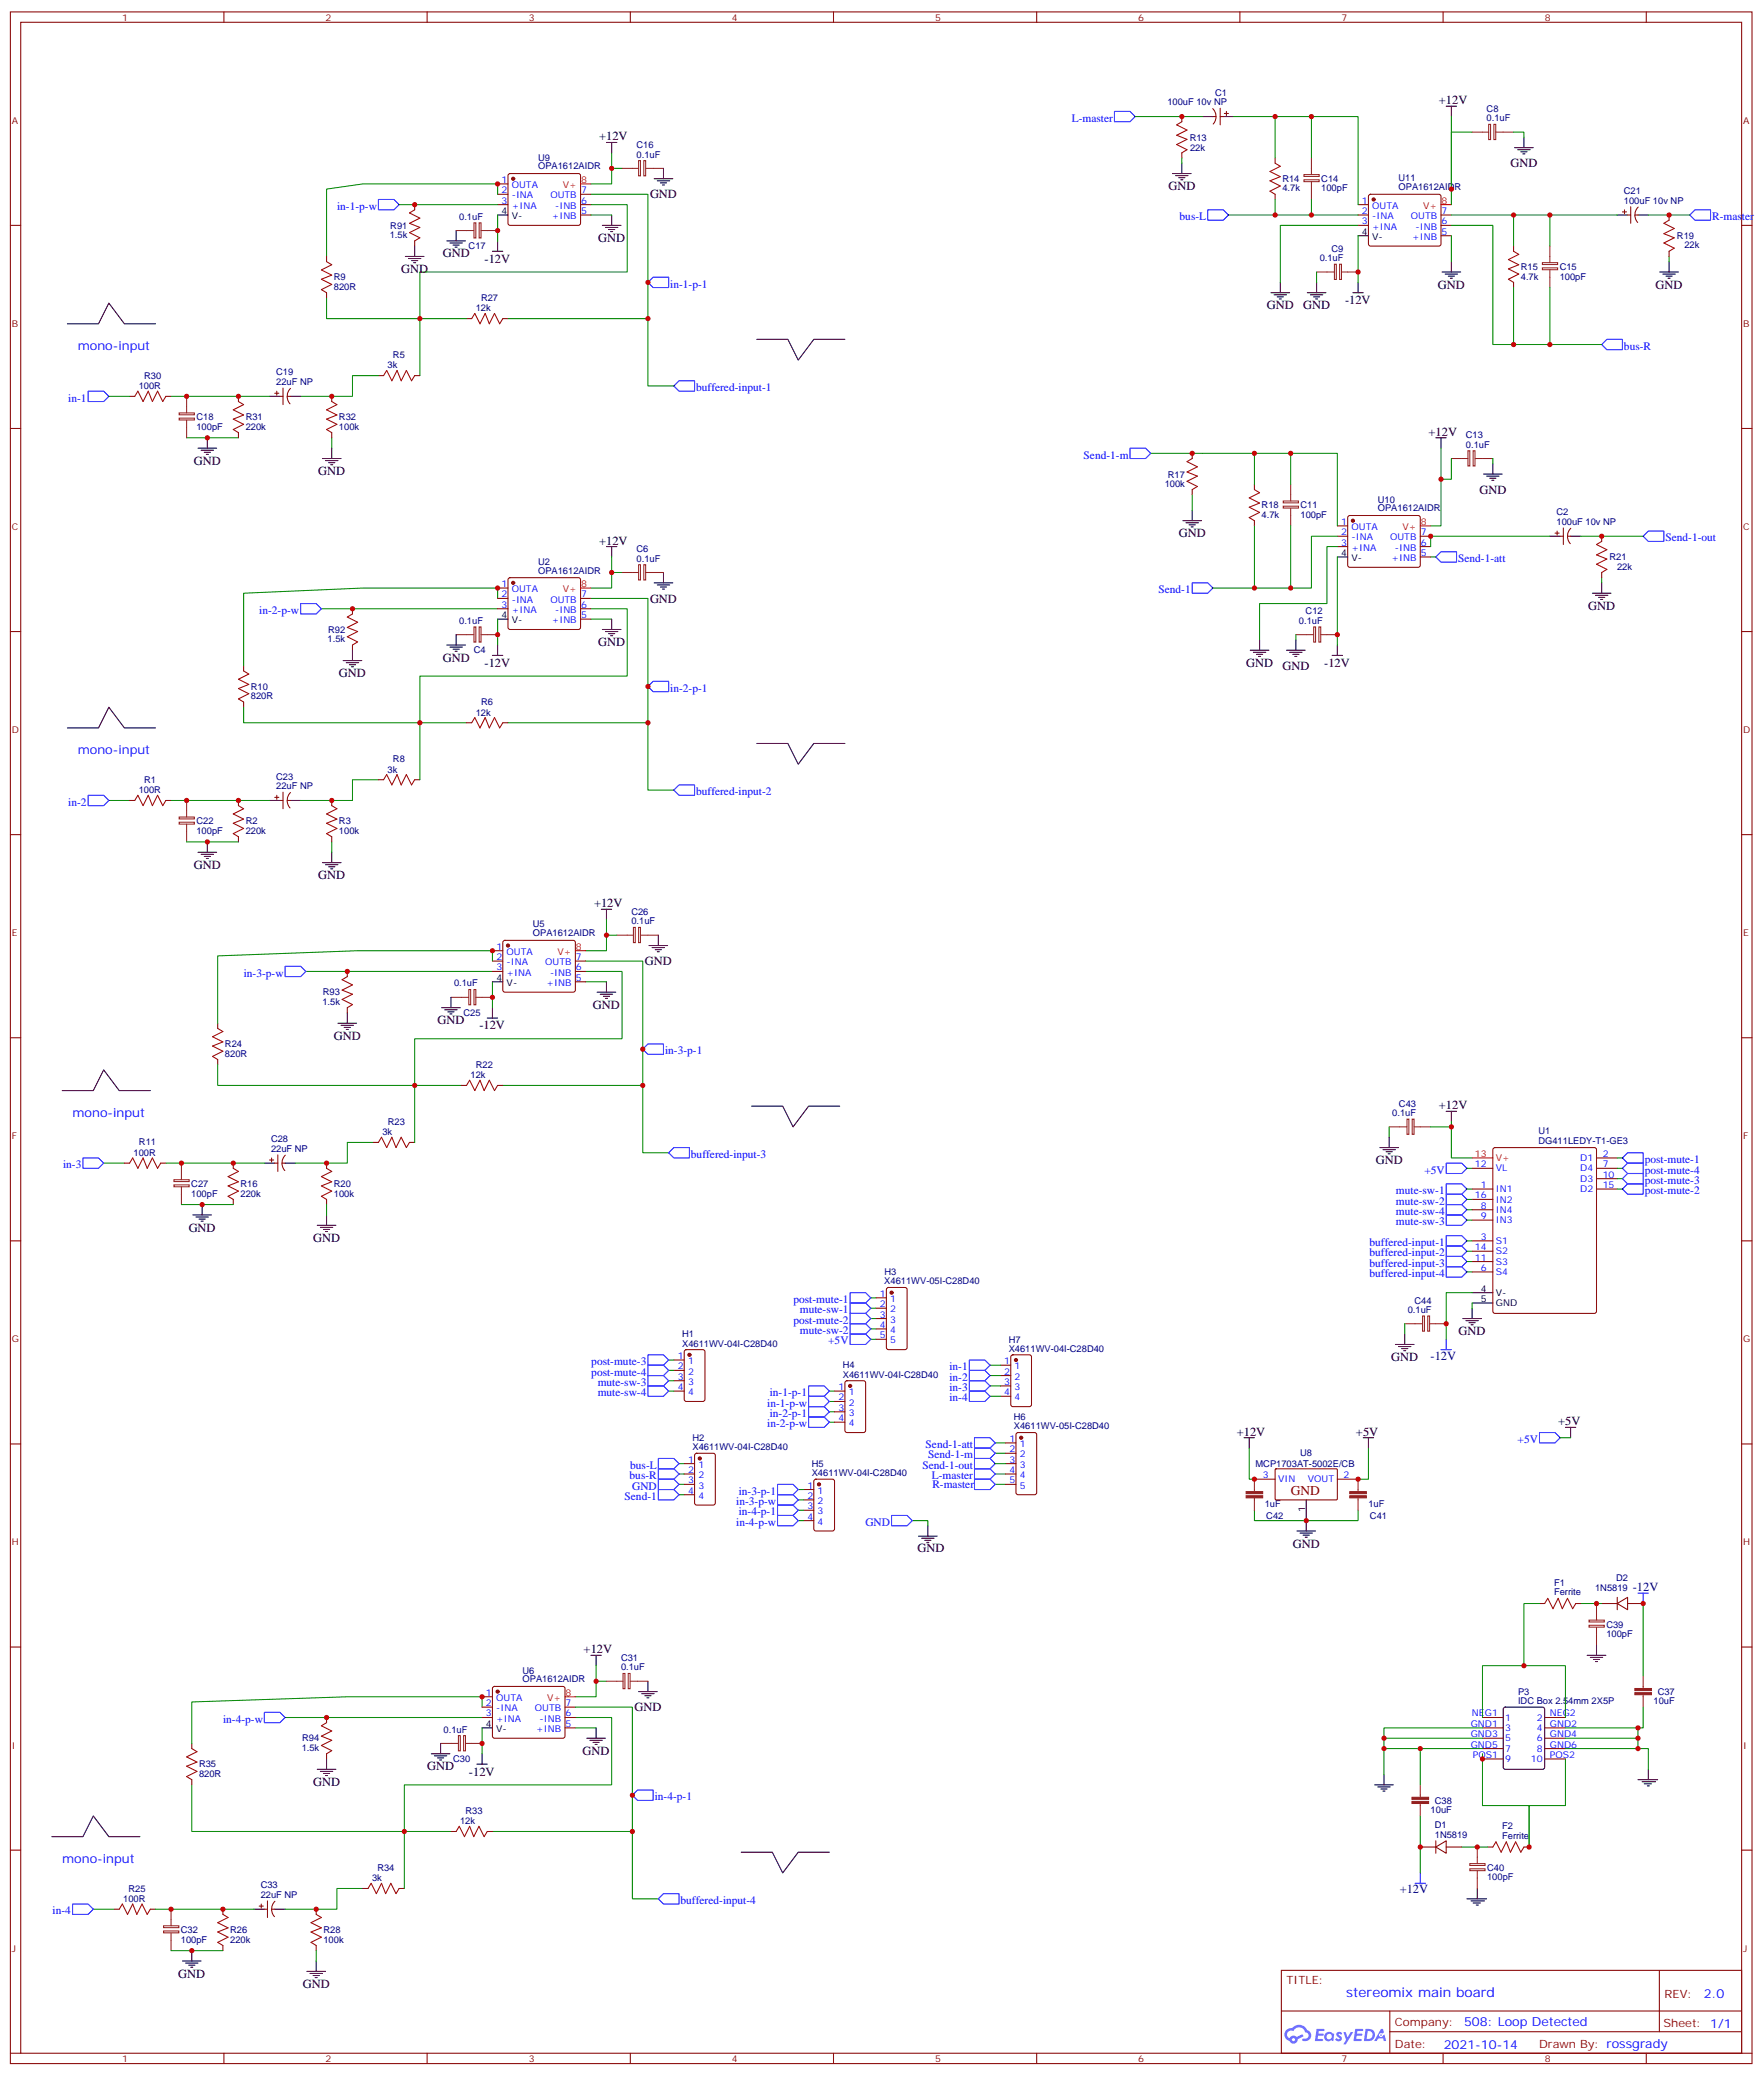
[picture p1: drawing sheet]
<svg xmlns="http://www.w3.org/2000/svg" width="600mm" height="706mm" viewBox="0 0 600 706" stroke-linecap="round" stroke-linejoin="round" font-family="sans-serif">
<defs><g id="words">
<text font-size="4.6" fill="#800" x="439.2" y="508.9">GND</text>
<text font-size="4.6" fill="#00f" x="458.1" y="679.8">stereomix main board</text>
<g font-size="4.2">
<text x="489.7" y="35.5">+12V</text>
<text x="203.9" y="47.8">+12V</text>
<text x="514" y="57">GND</text>
<text x="397.6" y="64.7">GND</text>
<text x="221.2" y="67.6">GND</text>
<text x="203.6" y="82.4">GND</text>
<text x="150.7" y="87.7">GND</text>
<text x="164.9" y="89.4">-12V</text>
<text x="136.5" y="93">GND</text>
<text x="489.3" y="98.2">GND</text>
<text x="563.4" y="98.2">GND</text>
<text x="431.1" y="105.3">GND</text>
<text x="443.5" y="105.3">GND</text>
<text x="457.7" y="103.5">-12V</text>
<text x="486.1" y="148.3">+12V</text>
<text x="66" y="158.2">GND</text>
<text x="108.3" y="161.7">GND</text>
<text x="503.4" y="168.1">GND</text>
<text x="203.9" y="185.4">+12V</text>
<text x="401.1" y="182.9">GND</text>
<text x="221.2" y="205.2">GND</text>
<text x="540.5" y="207.6">GND</text>
<text x="203.6" y="220">GND</text>
<text x="150.7" y="225.2">GND</text>
<text x="164.9" y="227">-12V</text>
<text x="424" y="227">GND</text>
<text x="450.6" y="227">-12V</text>
<text x="115.4" y="230.5">GND</text>
<text x="436.4" y="228">GND</text>
<text x="66" y="295.8">GND</text>
<text x="108.3" y="299.3">GND</text>
<text x="202.1" y="308.9">+12V</text>
<text x="219.4" y="328.6">GND</text>
<text x="201.8" y="343.4">GND</text>
<text x="148.9" y="348.7">GND</text>
<text x="163.1" y="350.5">-12V</text>
<text x="113.6" y="354">GND</text>
<text x="489.7" y="377.6">+12V</text>
<text x="468.2" y="396.3">GND</text>
<text x="64.2" y="419.3">GND</text>
<text x="106.5" y="422.8">GND</text>
<text x="496.4" y="454.6">GND</text>
<text x="473.5" y="463.4">GND</text>
<text x="530.2" y="485.2">+5V</text>
<text x="420.9" y="488.8">+12V</text>
<text x="461.4" y="488.8">+5V</text>
<text x="439.9" y="526.9">GND</text>
<text x="312.2" y="528.3">GND</text>
<text x="198.6" y="562.9">+12V</text>
<text x="215.9" y="582.6">GND</text>
<text x="198.3" y="597.4">GND</text>
<text x="145.4" y="602.7">GND</text>
<text x="159.6" y="604.5">-12V</text>
<text x="106.5" y="608">GND</text>
<text x="60.7" y="673.3">GND</text>
<text x="103" y="676.8">GND</text>
</g>
<g font-size="4.2" fill="#00f">
<text x="26.5" y="119.1">mono-input</text>
<text x="26.5" y="256.6">mono-input</text>
<text x="24.7" y="380.1">mono-input</text>
<text x="21.2" y="634.1">mono-input</text>
<text x="579.8" y="680.1">2.0</text>
<text x="498.2" y="689.6">508: Loop Detected</text>
<text x="491.3" y="697.4">2021-10-14</text>
</g>
<g font-size="4.2" fill="#000080">
<text x="486.8" y="463">-12V</text>
<text x="555.6" y="541.7">-12V</text>
<text x="476.3" y="644.3">+12V</text>
</g>
<g font-size="3.9" fill="#00f">
<text x="364.7" y="41.5">L-master</text>
<text x="114.7" y="71.4">in-1-p-w</text>
<text x="401.4" y="75">bus-L</text>
<text x="582.6" y="75">R-master</text>
<text x="228.1" y="97.9">in-1-p-1</text>
<text x="552.6" y="119.1">bus-R</text>
<text x="23.2" y="136.7">in-1</text>
<text x="236.9" y="133.2">buffered-input-1</text>
<text x="368.7" y="156.1">Send-1-m</text>
<text x="566.7" y="184.3">Send-1-out</text>
<text x="496.2" y="191.4">Send-1-att</text>
<text x="394.2" y="202">Send-1</text>
<text x="88.2" y="209">in-2-p-w</text>
<text x="228.1" y="235.5">in-2-p-1</text>
<text x="23.2" y="274.3">in-2</text>
<text x="236.9" y="270.8">buffered-input-2</text>
<text x="82.9" y="332.5">in-3-p-w</text>
<text x="226.3" y="359">in-3-p-1</text>
<text x="235.1" y="394.2">buffered-input-3</text>
<text x="559.7" y="396">post-mute-1</text>
<text x="21.4" y="397.8">in-3</text>
<text x="484.7" y="399.5">+5V</text>
<text x="559.7" y="399.5">post-mute-4</text>
<text x="475" y="406.6">mute-sw-1</text>
<text x="559.7" y="403">post-mute-3</text>
<text x="559.7" y="406.6">post-mute-2</text>
<text x="475" y="410.1">mute-sw-2</text>
<text x="475" y="413.6">mute-sw-4</text>
<text x="475" y="417.2">mute-sw-3</text>
<text x="466" y="424.2">buffered-input-1</text>
<text x="466" y="427.7">buffered-input-2</text>
<text x="466" y="431.3">buffered-input-3</text>
<text x="466" y="434.8">buffered-input-4</text>
<text x="270" y="443.6">post-mute-1</text>
<text x="272.2" y="447.1">mute-sw-1</text>
<text x="270" y="450.7">post-mute-2</text>
<text x="272.2" y="454.2">mute-sw-2</text>
<text x="281.8" y="457.7">+5V</text>
<text x="201.2" y="464.8">post-mute-3</text>
<text x="323.1" y="466.5">in-1</text>
<text x="201.2" y="468.3">post-mute-4</text>
<text x="203.4" y="471.8">mute-sw-3</text>
<text x="323.1" y="473.6">in-3</text>
<text x="323.1" y="470.1">in-2</text>
<text x="203.4" y="475.4">mute-sw-4</text>
<text x="261.1" y="478.9">in-1-p-w</text>
<text x="261.9" y="475.4">in-1-p-1</text>
<text x="323.1" y="477.1">in-4</text>
<text x="261.1" y="486">in-2-p-w</text>
<text x="261.9" y="482.4">in-2-p-1</text>
<text x="516.4" y="491.2">+5V</text>
<text x="315" y="493">Send-1-att</text>
<text x="315.8" y="496.5">Send-1-m</text>
<text x="214.2" y="503.6">bus-R</text>
<text x="214.4" y="500.1">bus-L</text>
<text x="313.9" y="500.1">Send-1-out</text>
<text x="317.1" y="503.6">L-master</text>
<text x="215.1" y="507.1">GND</text>
<text x="251.4" y="508.9">in-3-p-1</text>
<text x="317.3" y="506.6">R-master</text>
<text x="212.5" y="510.6">Send-1</text>
<text x="250.5" y="512.4">in-3-p-w</text>
<text x="251.4" y="515.9">in-4-p-1</text>
<text x="250.5" y="519.5">in-4-p-w</text>
<text x="294.5" y="519.5">GND</text>
<text x="75.9" y="586.5">in-4-p-w</text>
<text x="222.8" y="613">in-4-p-1</text>
<text x="17.9" y="651.8">in-4</text>
<text x="231.6" y="648.2">buffered-input-4</text>
</g>
<g font-size="3.9" fill="#800">
<text x="437.8" y="675.4">TITLE:</text>
<text x="566.4" y="680.1">REV:</text>
<text x="474.7" y="689.6">Company:</text>
<text x="566.1" y="690.2">Sheet: 1/1</text>
<text x="474.7" y="697.3">Date:</text>
<text x="523.7" y="697.4">Drawn By: rossgrady</text>
</g>
<g font-size="3.2" fill="#800">
<text x="41.6" y="7.1">1</text>
<text x="110.8" y="7.1">2</text>
<text x="179.9" y="7.1">3</text>
<text x="249.1" y="7.1">4</text>
<text x="318.2" y="7.1">5</text>
<text x="387.3" y="7.1">6</text>
<text x="456.5" y="7.1">7</text>
<text x="525.6" y="7.1">8</text>
<text x="4.1" y="42.2">A</text>
<text x="593.2" y="42.2">A</text>
<text x="4.1" y="111.3">B</text>
<text x="593.2" y="111.3">B</text>
<text x="4.1" y="180.4">C</text>
<text x="593.2" y="180.4">C</text>
<text x="4.1" y="249.6">D</text>
<text x="593.2" y="249.6">D</text>
<text x="4.1" y="318.7">E</text>
<text x="593.2" y="318.7">E</text>
<text x="4.1" y="387.9">F</text>
<text x="593.2" y="387.9">F</text>
<text x="4.1" y="457">G</text>
<text x="593.2" y="457">G</text>
<text x="4.1" y="526.2">H</text>
<text x="593.2" y="526.2">H</text>
<text x="4.1" y="595.3">I</text>
<text x="593.2" y="595.3">I</text>
<text x="4.1" y="664.5">J</text>
<text x="593.2" y="664.5">J</text>
<text x="41.6" y="702">1</text>
<text x="110.8" y="702">2</text>
<text x="179.9" y="702">3</text>
<text x="249.1" y="702">4</text>
<text x="318.2" y="702">5</text>
<text x="387.3" y="702">6</text>
<text x="456.5" y="702">7</text>
<text x="525.6" y="702">8</text>
</g>
<g font-size="3.2" fill="#000080">
<text x="397.2" y="35.8">100uF 10v NP</text>
<text x="413.5" y="32.6">C1</text>
<text x="505.9" y="41.3">0.1uF</text>
<text x="505.9" y="38.1">C8</text>
<text x="404.9" y="47.8">R13</text>
<text x="216.6" y="53.6">0.1uF</text>
<text x="216.6" y="50.4">C16</text>
<text x="405" y="51.4">22k</text>
<text x="183.1" y="57.7">OPA1612AIDR</text>
<text x="183.1" y="54.7">U9</text>
<text x="436.4" y="65.1">4.7k</text>
<text x="436.4" y="62">R14</text>
<text x="449.6" y="65.1">100pF</text>
<text x="449.6" y="62">C14</text>
<text x="475.9" y="64.7">OPA1612AIDR</text>
<text x="475.9" y="61.8">U11</text>
<text x="552.6" y="69.3">100uF 10v NP</text>
<text x="552.6" y="66.1">C21</text>
<text x="132.8" y="77.8">R91</text>
<text x="156.3" y="74.8">0.1uF</text>
<text x="132.6" y="81.1">1.5k</text>
<text x="570.7" y="81.4">R19</text>
<text x="159.5" y="84.9">C17</text>
<text x="449.1" y="88.9">0.1uF</text>
<text x="453.1" y="85.7">C9</text>
<text x="573.2" y="84.6">22k</text>
<text x="113.6" y="95.4">R9</text>
<text x="517.5" y="95.2">4.7k</text>
<text x="517.5" y="92">R15</text>
<text x="530.8" y="95.2">100pF</text>
<text x="530.8" y="92">C15</text>
<text x="113.6" y="98.7">820R</text>
<text x="161.9" y="106">12k</text>
<text x="163.7" y="102.5">R27</text>
<text x="131.9" y="125.4">3k</text>
<text x="133.7" y="121.9">R5</text>
<text x="49.1" y="128.9">R30</text>
<text x="94" y="131.1">22uF NP</text>
<text x="94" y="127.8">C19</text>
<text x="47.2" y="132.5">100R</text>
<text x="66.9" y="143.1">C18</text>
<text x="83.6" y="143.1">R31</text>
<text x="115.4" y="143.1">R32</text>
<text x="66.9" y="146.3">100pF</text>
<text x="83.6" y="146.3">220k</text>
<text x="115.4" y="146.3">100k</text>
<text x="498.8" y="149.2">C13</text>
<text x="498.8" y="152.4">0.1uF</text>
<text x="396.3" y="165.7">100k</text>
<text x="397.4" y="162.6">R17</text>
<text x="429.3" y="173.1">R18</text>
<text x="442.6" y="173.1">C11</text>
<text x="468.9" y="171.1">U10</text>
<text x="429.3" y="176.3">4.7k</text>
<text x="442.6" y="176.3">100pF</text>
<text x="468.9" y="174.1">OPA1612AIDR</text>
<text x="529.7" y="178.7">100uF 10v NP</text>
<text x="529.7" y="175.4">C2</text>
<text x="216.6" y="191.2">0.1uF</text>
<text x="216.6" y="188">C6</text>
<text x="547.7" y="190.7">R21</text>
<text x="183.1" y="195.3">OPA1612AIDR</text>
<text x="183.1" y="192.3">U2</text>
<text x="550.3" y="193.9">22k</text>
<text x="444.3" y="209.2">C12</text>
<text x="111.7" y="215.4">R92</text>
<text x="156.3" y="212.4">0.1uF</text>
<text x="442" y="212.4">0.1uF</text>
<text x="111.5" y="218.6">1.5k</text>
<text x="161.2" y="222.5">C4</text>
<text x="85.4" y="238">820R</text>
<text x="85.4" y="234.8">R10</text>
<text x="161.9" y="243.6">12k</text>
<text x="163.7" y="240">R6</text>
<text x="131.9" y="263">3k</text>
<text x="133.7" y="259.4">R8</text>
<text x="49.1" y="266.5">R1</text>
<text x="94" y="268.6">22uF NP</text>
<text x="94" y="265.4">C23</text>
<text x="47.2" y="270.1">100R</text>
<text x="66.9" y="280.7">C22</text>
<text x="83.6" y="280.7">R2</text>
<text x="115.4" y="280.7">R3</text>
<text x="66.9" y="283.9">100pF</text>
<text x="83.6" y="283.9">220k</text>
<text x="115.4" y="283.9">100k</text>
<text x="214.9" y="311.5">C26</text>
<text x="181.3" y="315.8">U5</text>
<text x="214.9" y="314.7">0.1uF</text>
<text x="181.3" y="318.7">OPA1612AIDR</text>
<text x="154.5" y="335.8">0.1uF</text>
<text x="109.9" y="338.9">R93</text>
<text x="109.7" y="342.1">1.5k</text>
<text x="157.7" y="345.9">C25</text>
<text x="76.6" y="359.8">820R</text>
<text x="76.6" y="356.5">R24</text>
<text x="161.9" y="363.5">R22</text>
<text x="160.1" y="367.1">12k</text>
<text x="476.1" y="376.8">C43</text>
<text x="132" y="382.9">R23</text>
<text x="473.8" y="379.9">0.1uF</text>
<text x="47.3" y="390">R11</text>
<text x="92.2" y="388.9">C28</text>
<text x="130.1" y="386.5">3k</text>
<text x="523.5" y="389.5">DG411LEDY-T1-GE3</text>
<text x="523.5" y="386.2">U1</text>
<text x="45.5" y="393.5">100R</text>
<text x="92.2" y="392.1">22uF NP</text>
<text x="65.1" y="407.4">100pF</text>
<text x="65.1" y="404.1">C27</text>
<text x="81.8" y="404.1">R16</text>
<text x="81.8" y="407.4">220k</text>
<text x="113.6" y="404.1">R20</text>
<text x="113.6" y="407.4">100k</text>
<text x="300.9" y="437.1">X4611WV-05I-C28D40</text>
<text x="300.9" y="433.9">H3</text>
<text x="481.3" y="443.8">C44</text>
<text x="479.1" y="447">0.1uF</text>
<text x="232.1" y="455.3">H1</text>
<text x="232.1" y="458.4">X4611WV-04I-C28D40</text>
<text x="343.3" y="460.2">X4611WV-04I-C28D40</text>
<text x="343.3" y="457.1">H7</text>
<text x="286.8" y="465.9">H4</text>
<text x="286.8" y="469">X4611WV-04I-C28D40</text>
<text x="345" y="483.3">H6</text>
<text x="235.7" y="490.6">H2</text>
<text x="345" y="486.5">X4611WV-05I-C28D40</text>
<text x="235.7" y="493.7">X4611WV-04I-C28D40</text>
<text x="442.4" y="495.6">U8</text>
<text x="276.2" y="502.5">X4611WV-04I-C28D40</text>
<text x="276.2" y="499.4">H5</text>
<text x="427.2" y="499.4">MCP1703AT-5002E/CB</text>
<text x="430.4" y="513.2">1uF</text>
<text x="465.7" y="513.2">1uF</text>
<text x="430.9" y="517">C42</text>
<text x="466.2" y="517">C41</text>
<text x="528.8" y="539.9">F1</text>
<text x="550" y="538.2">D2</text>
<text x="528.8" y="543.1">Ferrite</text>
<text x="542.8" y="541.7">1N5819</text>
<text x="546.6" y="557.3">100pF</text>
<text x="546.6" y="554.1">C39</text>
<text x="177.8" y="569.8">U6</text>
<text x="211.3" y="568.7">0.1uF</text>
<text x="211.3" y="565.5">C31</text>
<text x="177.8" y="572.7">OPA1612AIDR</text>
<text x="516.6" y="580.1">IDC Box 2.54mm 2X5P</text>
<text x="516.6" y="577">P3</text>
<text x="562.7" y="580.2">10uF</text>
<text x="564.1" y="577">C37</text>
<text x="102.8" y="592.9">R94</text>
<text x="151" y="589.8">0.1uF</text>
<text x="102.7" y="596.1">1.5k</text>
<text x="154.2" y="599.9">C30</text>
<text x="67.7" y="604.9">820R</text>
<text x="67.7" y="601.7">R35</text>
<text x="158.4" y="617.5">R33</text>
<text x="486.8" y="617.3">10uF</text>
<text x="488.3" y="614">C38</text>
<text x="156.6" y="621.1">12k</text>
<text x="488.3" y="622.4">D1</text>
<text x="511.2" y="622.8">F2</text>
<text x="488.3" y="625.7">1N5819</text>
<text x="511.2" y="626">Ferrite</text>
<text x="126.6" y="640.5">3k</text>
<text x="128.4" y="636.9">R34</text>
<text x="506.1" y="640.2">100pF</text>
<text x="506.1" y="637">C40</text>
<text x="41.9" y="647.5">100R</text>
<text x="43.8" y="644">R25</text>
<text x="88.7" y="646.1">22uF NP</text>
<text x="88.7" y="642.9">C33</text>
<text x="61.6" y="658.1">C32</text>
<text x="78.3" y="658.1">R26</text>
<text x="110.1" y="658.1">R28</text>
<text x="61.6" y="661.4">100pF</text>
<text x="78.3" y="661.4">220k</text>
<text x="110.1" y="661.4">100k</text>
</g>
<g font-size="3.2" fill="#00f">
<text x="170.7" y="62.3">1</text>
<text x="170.7" y="65.8">2</text>
<text x="174.2" y="64">OUTA</text>
<text x="197.7" y="65.8">7</text>
<text x="170.7" y="69.3">3</text>
<text x="174.2" y="67.6">-INA</text>
<text x="174.2" y="71.1">+INA</text>
<text x="187.3" y="67.6">OUTB</text>
<text x="188.9" y="71.1">-INB</text>
<text x="197.7" y="69.3">6</text>
<text x="463.5" y="69.3">1</text>
<text x="467" y="71.1">OUTA</text>
<text x="187.8" y="74.6">+INB</text>
<text x="197.7" y="72.8">5</text>
<text x="463.5" y="72.8">2</text>
<text x="463.5" y="76.4">3</text>
<text x="467" y="74.6">-INA</text>
<text x="480.1" y="74.6">OUTB</text>
<text x="490.5" y="76.4">6</text>
<text x="490.5" y="72.8">7</text>
<text x="467" y="78.1">+INA</text>
<text x="480.6" y="81.7">+INB</text>
<text x="481.7" y="78.1">-INB</text>
<text x="490.5" y="79.9">5</text>
<text x="456.4" y="178.7">1</text>
<text x="456.4" y="182.2">2</text>
<text x="456.4" y="185.7">3</text>
<text x="459.9" y="180.4">OUTA</text>
<text x="459.9" y="184">-INA</text>
<text x="473.1" y="184">OUTB</text>
<text x="483.5" y="185.7">6</text>
<text x="483.5" y="182.2">7</text>
<text x="459.9" y="187.5">+INA</text>
<text x="473.5" y="191">+INB</text>
<text x="474.7" y="187.5">-INB</text>
<text x="483.5" y="189.3">5</text>
<text x="170.7" y="199.8">1</text>
<text x="170.7" y="203.4">2</text>
<text x="174.2" y="201.6">OUTA</text>
<text x="197.7" y="203.4">7</text>
<text x="170.7" y="206.9">3</text>
<text x="174.2" y="205.1">-INA</text>
<text x="174.2" y="208.7">+INA</text>
<text x="187.3" y="205.1">OUTB</text>
<text x="188.9" y="208.7">-INB</text>
<text x="197.7" y="206.9">6</text>
<text x="187.8" y="212.2">+INB</text>
<text x="197.7" y="210.4">5</text>
<text x="168.9" y="323.3">1</text>
<text x="168.9" y="326.8">2</text>
<text x="172.4" y="325.1">OUTA</text>
<text x="172.4" y="328.6">-INA</text>
<text x="185.5" y="328.6">OUTB</text>
<text x="196" y="326.8">7</text>
<text x="168.9" y="330.4">3</text>
<text x="172.4" y="332.1">+INA</text>
<text x="186" y="335.7">+INB</text>
<text x="187.2" y="332.1">-INB</text>
<text x="196" y="333.9">5</text>
<text x="196" y="330.4">6</text>
<text x="537.8" y="395.3">D1</text>
<text x="545.4" y="393.9">2</text>
<text x="501.9" y="397.4">12</text>
<text x="509.1" y="398.8">VL</text>
<text x="537.8" y="398.8">D4</text>
<text x="545.4" y="397.4">7</text>
<text x="545.4" y="400.9">10</text>
<text x="501.9" y="408">16</text>
<text x="503.9" y="404.5">1</text>
<text x="509.1" y="405.9">IN1</text>
<text x="537.8" y="402.3">D3</text>
<text x="537.8" y="405.9">D2</text>
<text x="545.4" y="404.5">15</text>
<text x="503.9" y="411.5">8</text>
<text x="509.1" y="409.4">IN2</text>
<text x="509.1" y="412.9">IN4</text>
<text x="503.9" y="415">9</text>
<text x="509.1" y="416.5">IN3</text>
<text x="501.9" y="425.6">14</text>
<text x="503.9" y="422.1">3</text>
<text x="509.1" y="423.5">S1</text>
<text x="501.9" y="429.2">11</text>
<text x="509.1" y="427">S2</text>
<text x="509.1" y="430.6">S3</text>
<text x="503.9" y="432.7">6</text>
<text x="509.1" y="434.1">S4</text>
<text x="299.4" y="441.5">1</text>
<text x="302.9" y="443.3">1</text>
<text x="299.4" y="445">2</text>
<text x="299.4" y="448.6">3</text>
<text x="302.9" y="446.8">2</text>
<text x="299.4" y="452.1">4</text>
<text x="299.4" y="455.6">5</text>
<text x="302.9" y="450.3">3</text>
<text x="302.9" y="453.8">4</text>
<text x="302.9" y="457.4">5</text>
<text x="230.6" y="462.7">1</text>
<text x="230.6" y="466.2">2</text>
<text x="234.1" y="464.4">1</text>
<text x="234.1" y="468">2</text>
<text x="341.8" y="464.4">1</text>
<text x="341.8" y="468">2</text>
<text x="345.3" y="466.2">1</text>
<text x="230.6" y="469.7">3</text>
<text x="230.6" y="473.3">4</text>
<text x="234.1" y="471.5">3</text>
<text x="285.3" y="473.3">1</text>
<text x="341.8" y="471.5">3</text>
<text x="345.3" y="469.7">2</text>
<text x="345.3" y="473.3">3</text>
<text x="234.1" y="475">4</text>
<text x="285.3" y="476.8">2</text>
<text x="288.8" y="475">1</text>
<text x="288.8" y="478.5">2</text>
<text x="341.8" y="475">4</text>
<text x="345.3" y="476.8">4</text>
<text x="285.3" y="480.3">3</text>
<text x="285.3" y="483.8">4</text>
<text x="288.8" y="482.1">3</text>
<text x="288.8" y="485.6">4</text>
<text x="343.5" y="490.9">1</text>
<text x="234.2" y="497.9">1</text>
<text x="343.5" y="494.4">2</text>
<text x="343.5" y="497.9">3</text>
<text x="347" y="492.7">1</text>
<text x="347" y="496.2">2</text>
<text x="234.2" y="501.5">2</text>
<text x="237.7" y="499.7">1</text>
<text x="237.7" y="503.2">2</text>
<text x="343.5" y="501.5">4</text>
<text x="347" y="499.7">3</text>
<text x="347" y="503.2">4</text>
<text x="429.8" y="503.2">3</text>
<text x="457.2" y="503.2">2</text>
<text x="234.2" y="505">3</text>
<text x="234.2" y="508.5">4</text>
<text x="237.7" y="506.8">3</text>
<text x="274.7" y="506.8">1</text>
<text x="278.2" y="508.5">1</text>
<text x="343.5" y="505">5</text>
<text x="347" y="506.8">5</text>
<text x="435" y="504.6">VIN</text>
<text x="445.1" y="504.6">VOUT</text>
<text x="237.7" y="510.3">4</text>
<text x="274.7" y="510.3">2</text>
<text x="274.7" y="513.8">3</text>
<text x="278.2" y="512.1">2</text>
<text x="278.2" y="515.6">3</text>
<text x="274.7" y="517.3">4</text>
<text x="278.2" y="519.1">4</text>
<text x="165.4" y="577.3">1</text>
<text x="165.4" y="580.8">2</text>
<text x="168.9" y="579.1">OUTA</text>
<text x="192.4" y="580.8">7</text>
<text x="165.4" y="584.4">3</text>
<text x="168.9" y="582.6">-INA</text>
<text x="168.9" y="586.1">+INA</text>
<text x="182" y="582.6">OUTB</text>
<text x="183.6" y="586.1">-INB</text>
<text x="192.4" y="587.9">5</text>
<text x="192.4" y="584.4">6</text>
<text x="500.5" y="587.9">GND1</text>
<text x="500.9" y="584.4">NEG1</text>
<text x="512.2" y="585.8">1</text>
<text x="522.9" y="585.8">2</text>
<text x="527.4" y="584.4">NEG2</text>
<text x="527.4" y="587.9">GND2</text>
<text x="182.5" y="589.7">+INB</text>
<text x="500.5" y="591.4">GND3</text>
<text x="512.2" y="589.3">3</text>
<text x="512.2" y="592.8">5</text>
<text x="522.9" y="589.3">4</text>
<text x="522.9" y="592.8">6</text>
<text x="527.4" y="591.4">GND4</text>
<text x="500.5" y="595">GND5</text>
<text x="501.2" y="598.5">POS1</text>
<text x="512.2" y="596.4">7</text>
<text x="512.2" y="599.9">9</text>
<text x="520.9" y="599.9">10</text>
<text x="522.9" y="596.4">8</text>
<text x="527.4" y="595">GND6</text>
<text x="527.4" y="598.5">POS2</text>
</g>
<g font-size="3.2" fill="#f00">
<text x="191.5" y="64">V+</text>
<text x="197.7" y="62.3">8</text>
<text x="484.3" y="71.1">V+</text>
<text x="490.5" y="69.3">8</text>
<text x="483.5" y="178.7">8</text>
<text x="477.2" y="180.4">V+</text>
<text x="191.5" y="201.6">V+</text>
<text x="197.7" y="199.8">8</text>
<text x="196" y="323.3">8</text>
<text x="189.7" y="325.1">V+</text>
<text x="501.9" y="393.9">13</text>
<text x="509.1" y="395.3">V+</text>
<text x="186.2" y="579.1">V+</text>
<text x="192.4" y="577.3">8</text>
</g>
<g font-size="3.2">
<text x="170.7" y="72.8">4</text>
<text x="174.2" y="74.6">V-</text>
<text x="463.5" y="79.9">4</text>
<text x="467" y="81.7">V-</text>
<text x="456.4" y="189.3">4</text>
<text x="459.9" y="191">V-</text>
<text x="170.7" y="210.4">4</text>
<text x="174.2" y="212.2">V-</text>
<text x="168.9" y="333.9">4</text>
<text x="172.4" y="335.7">V-</text>
<text x="503.9" y="439.7">4</text>
<text x="503.9" y="443.3">5</text>
<text x="509.1" y="441.1">V-</text>
<text x="509.1" y="444.7">GND</text>
<text x="444.1" y="514.8" transform="rotate(-90 444.1 514.8)">1</text>
<text x="165.4" y="587.9">4</text>
<text x="168.9" y="589.7">V-</text>
</g>
</g></defs>
<g fill="none" stroke="#870000" stroke-width=".35">
<path d="M3.5 4.1h592.7v698.5h-592.7zM7.1 7.6h585.6v691.4h-585.6zM76.2 4.1v3.5M145.3 4.1v3.5M214.5 4.1v3.5M283.6 4.1v3.5M352.8 4.1v3.5M421.9 4.1v3.5M491.1 4.1v3.5M560.2 4.1v3.5M3.5 76.7h3.6M592.7 76.7h3.5"/>
<path d="M3.5 145.9h3.6M592.7 145.9h3.5M3.5 215h3.6M592.7 215h3.5M3.5 284.2h3.6M592.7 284.2h3.5M3.5 353.3h3.6M592.7 353.3h3.5M3.5 422.5h3.6M592.7 422.5h3.5M3.5 491.6h3.6M592.7 491.6h3.5"/>
<path d="M3.5 560.7h3.6M592.7 560.7h3.5M3.5 629.9h3.6M592.7 629.9h3.5M436 670.8h156.7v28.2h-156.7zM564.7 670.8v20.9M3.5 699h3.6M76.2 699v3.6M145.3 699v3.6M214.5 699v3.6M283.6 699v3.6M352.8 699v3.6"/>
<path d="M421.9 699v3.6M436.1 684.7h156.4M472.9 691.7h119.6M472.9 684.7v14.1M491.1 699v3.6M560.2 699v3.6M592.7 699h3.5"/>
</g>
<g fill="#5487ff">
<path d="M455 692a1.22 1.22 0 0 1 1.7 .2l-.3 .6a.47 .47 0 0 0-.4-.4 .47 .47 0 0 0-.5 .2l.2 .2a1.14 1.14 0 0 1 .7 1.8 1.14 1.14 0 0 1-1.9 0l-.2-.2 .5-.6 .7 .5a.29 .29 0 0 0 .4-.3 .29 .29 0 0 0-.3-.3 1.04 1.04 0 0 1-.6-1.7z"/>
<path d="M448 690.7l2.7 .2-.1 .5-1.8 .1-.2 .8h1.6l.3 .4-.4 .4h-1.6l-.1 1.1h1.7l.2 .3-.2 .3-2.7 .1z"/>
<path d="M461.2 690.7l2.7 .2-.2 .5-1.8 .1-.1 .8h1.5l.3 .4-.4 .4h-1.5l-.2 1.1h1.7l.2 .3-.2 .3-2.6 .1z"/>
<path d="M469.9 690.7h.7l.3 1.3-.6 .3a.69 .69 0 0 0-1 .3 .69 .69 0 0 0 .5 .9 .69 .69 0 0 0 .8-.6l.5-.2 .6 2.2h-.8l-.2-.9h-1.7l-.5 .9h-.9z"/>
<path d="M457.1 691.8h.8l.6 1.8 1.1-1.8h.9l-2.5 4.2h-.9l.9-1.5z"/>
<path d="M464.7 690.7l-.6 4.2h1.4a2.11 2.11 0 0 0 2.4-2.1 2.11 2.11 0 0 0-2.5-2.1zM465.4 691.5a1.43 1.43 0 0 1 1.7 1.6 1.43 1.43 0 0 1-2.1 1.1z"/>
<path d="M451 692.4a1.54 1.54 0 0 0-.1 2.1 1.54 1.54 0 0 0 2.2 .1l.6 .3 .3-2.3-.6-.3a1.5 1.5 0 0 0-2.4 .1zM451.3 693.4a.95 .95 0 0 1 1.9 0 .95 .95 0 0 1-1.9 0z"/>
<path d="M437.7 691.1a2.18 2.18 0 0 0 1.1 3.7 1.44 1.44 0 0 0 1.6 .9 1.44 1.44 0 0 0 1.2-1.4l2-1-.4-.8-2 1a1.47 1.47 0 0 0-2.4 .4 1.39 1.39 0 0 1-.6-1.9 1.39 1.39 0 0 1 2-.5 2.12 2.12 0 0 1 2.1-1.3 2.12 2.12 0 0 1 1.9 1.7 1.14 1.14 0 0 1 1.1 1.4 1.14 1.14 0 0 1-1.7 .7 .43 .43 0 0 0-.5 .4 .43 .43 0 0 0 .4 .5 1.98 1.98 0 0 0 2.6-1.2 1.98 1.98 0 0 0-1.3-2.6 3.1 3.1 0 0 0-5.2-.6l-.9 .1zM439.6 694.4a.55 .55 0 0 1 1.1 0 .55 .55 0 0 1-1.1 0z"/>
<circle cx="470" cy="692.8" r=".26"/>
</g>
<g fill="none" stroke="#000" stroke-width=".35">
<path d="M409.2 39.7h3.5M416.3 39.7h3.5M492.1 36.2h3.6M493.9 36.2v3.5M206.4 48.5h3.5M208.1 48.5v3.5M225.8 57.3v3.6M399 59.1h6.3M400 59.8h4.3M402.2 55.6v3.5M515.4 50.3h6.4M516.5 51h4.2"/>
<path d="M517.5 51.7h2.1M518.2 52.4h.7M518.6 46.7v3.6M155.2 78.5v3.5M169.3 73.2h3.6M205 76.7h6.3M206 77.4h4.3M207.1 78.1h2.1M207.8 78.8h.7M208.1 73.2v3.5M222.6 60.9h6.4M223.7 61.6h4.2"/>
<path d="M224.7 62.3h2.1M225.4 63h.7M401.1 60.5h2.1M401.8 61.2h.7M550.3 73.2h3.6M557.4 73.2h3.5M137.9 87.3h6.4M139 88h4.2M140.1 88.7h2.1M140.8 89.4h.7M141.1 83.8v3.5M152 82h6.4"/>
<path d="M153.1 82.7h4.2M154.2 83.4h2.1M154.9 84.1h.7M167.6 85.5h3.5M169.3 82v3.5M432.5 99.7h6.4M435.7 96.1v3.6M444.9 99.7h6.3M448 96.1v3.6M460.4 99.7h3.5M462.1 80.3h3.6M462.1 96.1v3.6"/>
<path d="M490.7 92.6h6.4M491.8 93.3h4.2M492.8 94h2.1M493.5 94.7h.7M493.9 89.1v3.5M564.8 92.6h6.3M565.9 93.3h4.2M566.9 94h2.1M567.6 94.7h.7M568 89.1v3.5M22.9 110.2h10.6l3.5-7 5.3 7h10.6M257.5 115.5h10.6l3.5 7.1 5.3-7.1h10.6"/>
<path d="M433.6 100.4h4.2M434.6 101.1h2.1M435.3 101.8h.7M445.9 100.4h4.2M447 101.1h2.1M447.7 101.8h.7M91.7 134.9h3.5M98.8 134.9h3.5M67.4 152.6h6.3M68.4 153.3h4.3M69.5 154h2.1M70.2 154.7h.7"/>
<path d="M70.6 149v3.6M109.7 156.1h6.4M110.8 156.8h4.2M111.8 157.5h2.1M112.5 158.2h.7M112.9 152.6v3.5M488.6 149h3.5M490.4 149v3.6M508 157.9v3.5M402.5 177.3h6.4M403.6 178h4.2M404.6 178.7h2.2"/>
<path d="M405.3 179.4h.7M405.7 173.7v3.6M504.8 161.4h6.4M505.9 162.1h4.2M506.9 162.8h2.2M507.6 163.5h.8M206.4 186.1h3.5M208.1 186.1v3.5M222.6 198.4h6.4M223.7 199.1h4.2M224.7 199.8h2.1M225.8 194.9v3.5"/>
<path d="M455.1 189.6h3.5M527.4 182.6h3.5M534.5 182.6h3.5M545 198.4v3.6M152 219.6h6.4M155.2 216.1v3.5M169.3 219.6v3.5M169.3 210.8h3.6M205 214.3h6.3M206 215h4.3M207.1 215.7h2.1M207.8 216.4h.7"/>
<path d="M208.1 210.8v3.5M225.4 200.6h.7M428.6 217.8v3.6M441 217.8v3.6M455.1 219.6v3.5M541.9 202h6.3M542.9 202.7h4.3M544 203.4h2.1M544.7 204.1h.7M116.8 224.9h6.3M117.8 225.6h4.3M118.9 226.3h2.1"/>
<path d="M119.6 227h.7M119.9 221.4v3.5M153.1 220.3h4.2M154.2 221h2.1M154.9 221.7h.7M167.6 223.1h3.5M425.4 221.4h6.4M426.5 222.1h4.2M427.6 222.8h2.1M428.3 223.5h.7M437.8 221.4h6.3M438.9 222.1h4.2"/>
<path d="M439.9 222.8h2.1M440.6 223.5h.7M453.3 223.1h3.5M22.9 247.8h10.6l3.5-7 5.3 7h10.6M257.5 253.1h10.6l3.5 7.1 5.3-7.1h10.6M91.7 272.5h3.5M98.8 272.5h3.5M67.4 290.2h6.3M68.4 290.9h4.3M69.5 291.6h2.1M70.2 292.3h.7M70.6 286.6v3.6"/>
<path d="M109.7 293.7h6.4M110.8 294.4h4.2M111.8 295.1h2.1M112.5 295.8h.7M112.9 290.2v3.5M204.6 309.6h3.5M206.4 309.6v3.5M224 318.4v3.5M153.5 339.5v3.6M167.6 334.3h3.5M203.2 337.8h6.3M204.3 338.5h4.2"/>
<path d="M205.3 339.2h2.1M206 339.9h.7M206.4 334.3v3.5M220.8 321.9h6.4M221.9 322.6h4.2M223 323.3h2.1M223.7 324h.7M115 348.4h6.4M116.1 349.1h4.2M117.1 349.8h2.1M117.8 350.5h.7M118.2 344.8v3.6"/>
<path d="M150.3 343.1h6.3M151.3 343.8h4.3M152.4 344.5h2.1M153.1 345.2h.7M165.8 346.6h3.5M167.6 343.1v3.5M21.2 371.3h10.5l3.6-7.1 5.3 7.1h10.6M255.8 376.6h10.5l3.6 7 5.3-7h10.6M492.1 378.4h3.6M493.9 378.4v3.5M90 396h3.5M97 396h3.5"/>
<path d="M469.5 390.7h6.4M470.6 391.4h4.2M471.7 392.1h2.1M472.4 392.8h.7M472.7 387.2v3.5M65.6 413.6h6.4M66.7 414.3h4.2M67.7 415h2.1M68.4 415.7h.7M68.8 410.1v3.5M107.9 417.2h6.4M109 417.9h4.2"/>
<path d="M110.1 418.6h2.1M110.8 419.3h.7M111.1 413.6v3.6M474.8 457.7h6.4M475.9 458.4h4.2M477 459.1h2.1M477.7 459.8h.7M478 454.2v3.5M497.8 448.9h6.3M498.8 449.6h4.3M499.9 450.3h2.1M500.6 451h.7"/>
<path d="M500.9 440.1h7.1M500.9 443.6h7.1M500.9 445.4v3.5M423.3 489.5h3.6M425.1 489.5v3.5M463.9 489.5h3.5M465.7 489.5v3.5M532.7 486h3.5M534.5 486v3.5M315.7 519.5v3.5M444.5 510.6v10.6M312.6 523h6.3"/>
<path d="M313.6 523.7h4.3M314.7 524.4h2.1M315.4 525.1h.7M441.3 521.2h6.4M442.4 521.9h4.2M443.4 522.6h2.2M444.1 523.3h.8M201.1 563.6h3.5M202.8 563.6v3.5M217.3 575.9h6.4M218.4 576.6h4.2M219.4 577.3h2.1"/>
<path d="M220.1 578h.7M220.5 572.4v3.5M540.1 563.6h6.4M541.2 564.3h4.2M542.2 565h2.1M542.9 565.7h.7M543.3 560v3.6M111.1 598.8v3.6M146.8 597.1h6.3M147.8 597.8h4.2M148.9 598.5h2.1M149.6 599.2h.7"/>
<path d="M149.9 593.5v3.6M164 597.1v3.5M164 588.3h3.6M199.7 591.8h6.3M200.7 592.5h4.3M201.8 593.2h2.1M202.5 593.9h.7M202.8 588.3v3.5M511.8 581.4l.4-.2h12.7l.7 .4v20.1l-.4 .6-13 .1-.6-.5-.1-20zM107.9 602.4h6.4M109 603.1h4.2M110.1 603.8h2.1"/>
<path d="M110.8 604.5h.7M162.3 600.6h3.5M467.8 607.7h6.3M468.8 608.4h4.3M469.9 609.1h2.1M470.6 609.8h.7M471 604.1v3.6M557.4 605.9h6.7M558.8 606.6h4.6M559.5 607.3h2.5M560.6 608h.7M560.9 602.4v3.5"/>
<path d="M17.6 625.3h10.6l3.5-7.1 5.3 7.1h10.6M252.2 630.6h10.6l3.5 7 5.3-7h10.6M86.4 650h3.6M93.5 650h3.5M499.2 646.5h6.7M500.6 647.2h4.6M501.3 647.9h2.5M502.4 648.6h.7M502.7 642.9v3.6M62.1 667.6h6.3M63.1 668.3h4.3M64.2 669h2.1"/>
<path d="M64.9 669.7h.7M65.3 664.1v3.5M104.4 671.2h6.4M105.5 671.9h4.2M106.5 672.6h2.2M107.2 673.3h.7M107.6 667.6v3.6"/>
</g>
<g fill="none" stroke="#008700" stroke-width=".35">
<path d="M386.3 39.7h22.9M419.8 39.7h42.3v30M433.9 39.7v14.1M446.3 39.7v14.1M493.9 39.7v30M208.1 52v10.6h-7M208.1 57.3h3.6M402.2 53.8v1.8M500.9 45h-7v19.4M515.1 45h3.5v1.7M135.8 69.7h33.5M169.3 66.1v-3.5h-45.8l-12.4 1.8v22.9"/>
<path d="M169.3 73.2v8.8M201.1 66.1h19.4v65.3h8.8M201.1 69.7h12.3v22.9h-70.5v15.9h15.8M201.1 73.2h7M418 73.2h44.1M433.9 67.9v5.3M446.3 67.9v5.3M462.1 76.7h-26.4v19.4M493.9 76.7h14.1v40.6h37M493.9 73.2h56.4M515.1 73.2v10.6M527.4 73.2v10.6"/>
<path d="M560.9 73.2h14.1M448 92.6v3.5M462.1 80.3v15.8M493.9 80.3v8.8M515.1 97.9v19.4M527.4 97.9v19.4M568 87.3v1.8M111.1 101.4v7.1h31.8v19.4M172.9 108.5h47.6M37 134.9h7.1M58.2 134.9h33.5M128.8 127.9h-8.9v7h-17.6"/>
<path d="M63.5 149h17.6M112.9 149v3.6M391.6 154.3h63.5v24.7M426.9 154.3v10.6M439.2 154.3v10.6M490.4 152.6v26.4h-3.6M493.9 156.1v7.1h-3.5M508 156.1v1.8M405.7 168.5v5.2M426.9 179v21.2M439.2 179v21.2M208.1 189.6v10.6h-7"/>
<path d="M208.1 194.9h3.6M455.1 186.1h-3.5v19.4h-23v12.3M455.1 182.6h-8.8v17.6h-33.6M455.1 189.6v30M486.8 189.6h1.8M527.4 182.6h-40.6v3.5M538 182.6h21.2M545 196.7v1.7M109.4 207.3h59.9M169.3 203.7v-3.5h-45.8l-40.6 1.8v24.7M169.3 210.8v8.8M201.1 207.3h12.3v22.9h-70.5v15.9h15.8"/>
<path d="M201.1 203.7h19.4v65.3h8.8M201.1 210.8h7M441 216.1v1.7M82.9 240.8v5.3h60v19.4M172.9 246.1h47.6M37 272.5h7.1M58.2 272.5h33.5M128.8 265.5h-8.9v7h-17.6M63.5 286.6h17.6M112.9 286.6v3.6M206.4 313.1v10.6h-7.1M206.4 318.4h3.5"/>
<path d="M104.1 330.7h63.5M167.6 327.2v-3.5h-45.9l-47.6 1.7v23M167.6 334.3v8.8M199.3 330.7h12.4v23h-70.6v15.8h15.9M199.3 327.2h19.4v65.3h8.8M199.3 334.3h7.1M74.1 362.5v7h67v19.4M171.1 369.5h47.6M35.3 396h7M56.4 396h33.6M127 388.9h-8.8v7.1h-17.7M472.7 383.6v3.6"/>
<path d="M486.8 383.6h7.1M493.9 381.9v12.3h7M499.2 397.8h1.7M550.3 394.2h1.8M550.3 397.8h1.8M61.7 410.1h17.7M111.1 410.1v3.5M499.2 404.8h1.7M499.2 408.3h1.7M499.2 411.9h1.7M499.2 415.4h1.7M550.3 404.8h1.8"/>
<path d="M550.3 401.3h1.8M499.2 422.5h1.7M499.2 426h1.7M499.2 429.5h1.7M499.2 433h1.7M296.3 445.4h1.8M296.3 448.9h1.8M296.3 456h1.8M296.3 452.4h1.8M296.3 441.9h1.8M478 450.7v3.5M500.9 440.1h-8.8v15.9"/>
<path d="M500.9 443.6v1.8M227.5 473.6h1.8M227.5 470.1h1.8M227.5 466.5h1.8M227.5 463h1.8M282.2 477.1h1.8M282.2 473.6h1.8M336.9 475.4h3.5M336.9 471.8h3.5M336.9 468.3h3.5M336.9 464.8h3.5M231.1 498.3h1.7"/>
<path d="M282.2 484.2h1.8M282.2 480.7h1.8M338.7 494.8h3.5M338.7 491.2h3.5M338.7 498.3h3.5M425.1 493v10.6h1.8M465.7 493v10.6h-3.6M530.9 489.5h3.6M231.1 508.9h1.7M231.1 505.4h1.7M231.1 501.8h1.7M271.6 517.7h1.8"/>
<path d="M271.6 514.2h1.8M271.6 510.6h1.8M271.6 507.1h1.8M310.4 517.7h5.3v1.8M338.7 505.4h3.5M338.7 501.8h3.5M426.9 514.2v3.5h35.2v-3.5M523.9 545.9h-5.3v21.2M538 545.9h7M559.2 545.9v24.7M202.8 567.1v10.6h-7M202.8 572.4h3.6"/>
<path d="M97 584.7h67M164 581.2v-3.5h-45.8l-52.9 1.7v14.1M164 588.3v8.8M195.8 584.7h12.3v23h-70.5v15.8h15.9M195.8 581.2h19.4v65.3h8.8M195.8 588.3h7M471 591.8h33.5M471 595.3h33.5M483.3 595.3v12.4M504.5 584.7v-17.6h28.2v17.6M504.5 597.1v17.6h15.8v14.1v-14.1h12.4v-15.9M504.5 588.3h-33.5v15.8"/>
<path d="M532.7 595.3h28.2v7.1M532.7 591.8h24.7v3.5M557.4 588.3v3.5M559.2 581.2v7.1h-26.5M65.3 607.7v15.8h72.3v19.4M483.3 618.2v19.4M167.6 623.5h47.6M497.4 628.8h8.8M31.7 650h7.1M52.9 650h33.5M123.5 642.9h-8.8v7.1h-17.7M58.2 664.1h17.6"/>
<path d="M107.6 664.1v3.5"/>
</g>
<g fill="none" stroke="#a10000" stroke-width=".35">
<path d="M402.2 41.5l-1.8 1 3.5 1.8-3.5 1.7 3.5 1.4-3.5 1.8 3.5 1.8-1.7 1M433.9 55.6l1.8 1-3.5 1.8 3.5 1.7-3.5 1.5 3.5 1.7-3.5 1.8 1.7 1M141.1 71.4l-1.8 1.1 3.6 1.8-3.6 1.7 3.6 1.4-3.6 1.8 3.6 1.8-1.8 1M568 75l-1.8 1 3.5 1.8-3.5 1.8 3.5 1.4-3.5 1.7 3.5 1.8-1.7 1M111.1 89.1l1.8 1-3.5 1.8 3.5 1.8-3.5 1.4 3.5 1.7-3.5 1.8 1.7 1.1M515.1 85.5l1.7 1.1-3.5 1.8 3.5 1.7-3.5 1.4 3.5 1.8-3.5 1.8 1.8 1M160.5 108.5l1.1-1.8 1.7 3.5 1.8-3.5 1.4 3.5 1.8-3.5 1.7 3.5 1.1-1.7M45.9 134.9l1-1.7 1.8 3.5 1.7-3.5 1.5 3.5 1.7-3.5 1.8 3.5 1-1.8M81.1 136.7l1.8 1.1-3.5 1.7 3.5 1.8-3.5 1.4 3.5 1.8-3.5 1.7 1.7 1.1M112.9 136.7l1.8 1.1-3.6 1.7 3.6 1.8-3.6 1.4 3.6 1.8-3.6 1.7 1.8 1.1M130.5 127.9l1.1-1.8 1.7 3.5 1.8-3.5 1.4 3.5 1.8-3.5 1.8 3.5 1-1.7M405.7 156.1l-1.8 1.1 3.6 1.7-3.6 1.8 3.6 1.4-3.6 1.8 3.6 1.7-1.8 1.1"/>
<path d="M426.9 166.7l1.7 1-3.5 1.8 3.5 1.8-3.5 1.4 3.5 1.7-3.5 1.8 1.8 1.1M545 184.3l-1.7 1.1 3.5 1.7-3.5 1.8 3.5 1.4-3.5 1.8 3.5 1.8-1.8 1M119.9 209l-1.7 1.1 3.5 1.7-3.5 1.8 3.5 1.4-3.5 1.8 3.5 1.7-1.8 1.1M82.9 228.4l1.8 1.1-3.6 1.7 3.6 1.8-3.6 1.4 3.6 1.8-3.6 1.7 1.8 1.1M160.5 246.1l1.1-1.8 1.7 3.5 1.8-3.5 1.4 3.5 1.8-3.5 1.7 3.5 1.1-1.7M45.9 272.5l1-1.7 1.8 3.5 1.7-3.5 1.5 3.5 1.7-3.5 1.8 3.5 1-1.8M81.1 274.3l1.8 1-3.5 1.8 3.5 1.8-3.5 1.4 3.5 1.7-3.5 1.8 1.7 1.1M112.9 274.3l1.8 1-3.6 1.8 3.6 1.8-3.6 1.4 3.6 1.7-3.6 1.8 1.8 1.1M130.5 265.5l1.1-1.8 1.7 3.5 1.8-3.5 1.4 3.5 1.8-3.5 1.8 3.5 1-1.7M118.2 332.5l-1.8 1.1 3.5 1.7-3.5 1.8 3.5 1.4-3.5 1.8 3.5 1.7-1.7 1.1M74.1 350.1l1.7 1.1-3.5 1.8 3.5 1.7-3.5 1.4 3.5 1.8-3.5 1.8 1.8 1M158.7 369.5l1.1-1.7 1.8 3.5 1.7-3.5 1.4 3.5 1.8-3.5 1.8 3.5 1-1.8"/>
<path d="M44.1 396l1.1-1.8 1.7 3.6 1.8-3.6 1.4 3.6 1.8-3.6 1.7 3.6 1.1-1.8M79.4 397.8l1.7 1-3.5 1.8 3.5 1.7-3.5 1.5 3.5 1.7-3.5 1.8 1.8 1M111.1 397.8l1.8 1-3.5 1.8 3.5 1.7-3.5 1.5 3.5 1.7-3.5 1.8 1.7 1M128.8 388.9l1-1.7 1.8 3.5 1.7-3.5 1.5 3.5 1.7-3.5 1.8 3.5 1-1.8M525.6 545.9l1.1-1.7 1.8 3.5 1.7-3.5 1.4 3.5 1.8-3.5 1.8 3.5 1-1.8M65.3 595.3l1.7 1.1-3.5 1.7 3.5 1.8-3.5 1.4 3.5 1.8-3.5 1.7 1.8 1.1M111.1 586.5l-1.7 1.1 3.5 1.7-3.5 1.8 3.5 1.4-3.5 1.8 3.5 1.7-1.8 1.1M155.2 623.5l1.1-1.7 1.7 3.5 1.8-3.5 1.4 3.5 1.8-3.5 1.7 3.5 1.1-1.8M508 628.8l1.1-1.7 1.7 3.5 1.8-3.5 1.4 3.5 1.8-3.5 1.7 3.5 1.1-1.8M40.6 650l1-1.8 1.8 3.6 1.8-3.6 1.4 3.6 1.7-3.6 1.8 3.6 1.1-1.8M75.8 651.8l1.8 1-3.5 1.8 3.5 1.7-3.5 1.5 3.5 1.7-3.5 1.8 1.7 1M107.6 651.8l1.8 1-3.6 1.8 3.6 1.7-3.6 1.5 3.6 1.7-3.6 1.8 1.8 1"/>
<path d="M125.2 642.9l1.1-1.7 1.8 3.5 1.7-3.5 1.4 3.5 1.8-3.5 1.8 3.5 1-1.8"/>
</g>
<g fill="none" stroke="#870000" stroke-width=".35">
<path d="M402.2 39.7v1.8M412.7 37a3.8 3.8 0 0 1 .1 5.2M412.7 39.7h1.1M415.2 36.9v5.6M415.2 39.7h1.1M416.6 38.6h1.4M417.3 37.9v1.4M173.1 59.3l.5-.2h23.2l.5 .2 .3 .5-.1 16.5-.7 .4h-23.5l-.4-.7v-16.2zM402.2 52v1.8M433.9 53.8v1.8M141.1 69.7v1.7M169.3 62.6h3.6"/>
<path d="M169.3 66.1h3.6M169.3 69.7h3.6M197.6 66.1h3.5M197.6 69.7h3.5M197.6 73.2h3.5M433.9 66.1v1.8M462.1 69.7h3.6M462.1 73.2h3.6M462.1 76.7h3.6M465.9 66.4l.5-.3h23.3l.5 .3 .2 .5-.1 16.5-.6 .4-23.6-.1-.4-.6v-16.2zM490.4 73.2h3.5M490.4 76.7h3.5"/>
<path d="M552.1 72.1h1.4M552.8 71.4v1.4M553.9 73.2h1M554.9 70.4v5.6M556.3 73.2h1.1M557.5 70.5a3.8 3.8 0 0 0-.2 5.2M568 73.2v1.8M111.1 87.3v1.8M111.1 99.7v1.7M141.1 82v1.8M490.4 80.3h3.5M515.1 83.8v1.7"/>
<path d="M515.1 96.1v1.8M568 85.5v1.8M158.7 108.5h1.8M171.1 108.5h1.8M44.1 134.9h1.8M56.4 134.9h1.8M81.1 134.9v1.8M93.5 133.9h1.4M94.2 133.2v1.4M95.2 134.9h1.1M96.3 132.1v5.7M97.7 134.9h1.1"/>
<path d="M98.9 132.2a3.8 3.8 0 0 0-.2 5.3M112.9 134.9v1.8M128.8 127.9h1.7M141.1 127.9h1.8M81.1 147.3v1.7M112.9 147.3v1.7M405.7 154.3v1.8M405.7 166.7v1.8M426.9 164.9v1.8M426.9 177.3v1.7M455.1 179h3.5M458.8 175.7l.5-.2h23.3l.5 .2 .2 .5-.1 16.5-.6 .4h-23.6l-.4-.7v-16.2z"/>
<path d="M532 179.7v5.7M534.5 179.9a3.8 3.8 0 0 0-.1 5.2M173.1 196.9l.5-.2h23.2l.5 .2 .3 .5-.1 16.5-.7 .4-23.5-.1-.4-.6v-16.2zM455.1 182.6h3.5M455.1 186.1h3.5M483.3 182.6h3.5M483.3 186.1h3.5M483.3 189.6h3.5M529.2 181.5h1.4M529.9 180.8v1.4M530.9 182.6h1.1M533.4 182.6h1.1"/>
<path d="M545 182.6v1.7M545 194.9v1.8M119.9 207.3v1.7M119.9 219.6v1.8M169.3 200.2h3.6M169.3 203.7h3.6M169.3 207.3h3.6M197.6 203.7h3.5M197.6 207.3h3.5M197.6 210.8h3.5M82.9 226.7v1.7M82.9 239v1.8"/>
<path d="M158.7 246.1h1.8M171.1 246.1h1.8M44.1 272.5h1.8M56.4 272.5h1.8M81.1 272.5v1.8M93.5 271.5h1.4M94.2 270.8v1.4M95.2 272.5h1.1M96.3 269.7v5.6M97.7 272.5h1.1M98.9 269.8a3.8 3.8 0 0 0-.2 5.3M112.9 272.5v1.8"/>
<path d="M128.8 265.5h1.7M141.1 265.5h1.8M81.1 284.9v1.7M112.9 284.9v1.7M118.2 330.7v1.8M167.6 323.7h3.5M167.6 327.2h3.5M167.6 330.7h3.5M171.3 320.4l.5-.3h23.3l.5 .3 .2 .5-.1 16.5-.6 .4-23.6-.1-.4-.6v-16.2zM195.8 327.2h3.5M195.8 330.7h3.5M195.8 334.3h3.5"/>
<path d="M74.1 348.4v1.7M118.2 343.1v1.7M74.1 360.7v1.8M157 369.5h1.7M169.3 369.5h1.8M42.3 396h1.8M54.7 396h1.7M79.4 396v1.8M91.7 394.9h1.4M92.4 394.2v1.4M93.5 396h1M94.5 393.2v5.6"/>
<path d="M96 396h1M97.1 393.3a3.8 3.8 0 0 0-.2 5.2M111.1 396v1.8M127 388.9h1.8M139.3 388.9h1.8M500.9 397.8h7.1M508.2 390.9l.5-.2h33.9l.6 .4 .1 55.3-.5 .7h-34.1l-.6-.4-.1-55.3zM543.3 397.8h7M543.3 394.2h7M79.4 408.3v1.8M111.1 408.3v1.8M500.9 404.8h7.1"/>
<path d="M500.9 408.3h7.1M500.9 411.9h7.1M500.9 415.4h7.1M543.3 404.8h7M543.3 401.3h7M301.9 438.5l.4-.2h5.7l.6 .5 .1 20-.5 .6-5.9 .1-.6-.5-.1-20zM500.9 422.5h7.1M500.9 426h7.1M500.9 429.5h7.1M500.9 433h7.1M233.1 459.7l.4-.2h5.7l.6 .4 .1 16.5-.5 .7h-5.9l-.6-.4-.1-16.5zM298.1 441.9h3.5"/>
<path d="M298.1 445.4h3.5M298.1 448.9h3.5M298.1 452.4h3.5M298.1 456h3.5M229.3 463h3.5M229.3 466.5h3.5M229.3 470.1h3.5M229.3 473.6h3.5M284 473.6h3.5M284 477.1h3.5M287.7 470.3l.5-.2h5.7l.6 .4 .1 16.5-.5 .7h-5.9l-.6-.4-.1-16.5zM340.4 464.8h3.6"/>
<path d="M340.4 468.3h3.6M340.4 471.8h3.6M340.4 475.4h3.6M344.2 461.5l.5-.2h5.6l.7 .4v16.5l-.4 .6-5.9 .1-.7-.5v-16.4zM232.8 498.3h3.6M236.6 495l.5-.2h5.6l.7 .4v16.5l-.4 .7h-5.9l-.7-.5v-16.4zM284 480.7h3.5M284 484.2h3.5M342.2 498.3h3.5M342.2 491.2h3.5M342.2 494.8h3.5M346 487.9l.4-.2h5.7l.6 .4 .1 20.1-.5 .6-5.9 .1-.6-.5-.1-20z"/>
<path d="M232.8 501.8h3.6M232.8 505.4h3.6M232.8 508.9h3.6M273.4 507.1h3.5M273.4 510.6h3.5M273.4 514.2h3.5M273.4 517.7h3.5M277.2 503.8l.4-.2h5.7l.6 .4 .1 16.5-.5 .7h-5.9l-.6-.4-.1-16.5zM342.2 501.8h3.5M342.2 505.4h3.5M426.9 503.6h7M434 500.2l.3-.1h20.6l.2 .3-.1 10.1-.3 .1h-20.6l-.2-.3z"/>
<path d="M455.1 503.6h7M523.9 545.9h1.7M536.2 545.9h1.8M545 545.9h5.3M550.3 545.9l3.6-2.1v4.2zM550.3 543.8v4.2M553.9 545.9h5.3M164 577.7h3.6M167.8 574.4l.5-.3h23.3l.5 .3 .2 .5-.1 16.5-.6 .4-23.6-.1-.4-.6v-16.2zM65.3 593.5v1.8M111.1 584.7v1.8M111.1 597.1v1.7"/>
<path d="M164 584.7h3.6M164 581.2h3.6M192.3 584.7h3.5M192.3 588.3h3.5M192.3 581.2h3.5M504.5 584.7h7M504.5 588.3h7M504.5 591.8h7M504.5 595.3h7M504.5 598.8h7M525.6 584.7h7.1M525.6 588.3h7.1"/>
<path d="M525.6 591.8h7.1M525.6 595.3h7.1M525.6 598.8h7.1M65.3 605.9v1.8M153.5 623.5h1.7M165.8 623.5h1.8M483.3 628.8h5.3M488.6 628.8l3.5-2.1v4.2zM488.6 626.7v4.2M492.1 628.8h5.3M506.2 628.8h1.8M518.6 628.8h1.7"/>
<path d="M38.8 650h1.8M51.2 650h1.7M75.8 650v1.8M88.2 648.9h1.4M88.9 648.2v1.4M90 650h1M91 647.2v5.6M92.4 650h1.1M93.6 647.3a3.8 3.8 0 0 0-.2 5.2M107.6 650v1.8M123.5 642.9h1.7M135.8 642.9h1.8"/>
<path d="M75.8 662.3v1.8M107.6 662.3v1.8"/>
</g>
<g fill="none" stroke="#00f" stroke-width=".35">
<path d="M379.2 37.9h5.3l1.8 1.8-1.8 1.8h-5.3zM128.8 67.9h5.3l1.7 1.8-1.7 1.7h-5.3zM411 71.4h5.3l1.7 1.8-1.7 1.8h-5.3zM575 73.2l1.8-1.8h5.3v3.6h-5.3zM220.5 96.1l1.7-1.7h5.3v3.5h-5.3zM546.8 115.5h5.3v3.6h-5.3l-1.8-1.8zM30 133.2h5.3l1.7 1.7-1.7 1.8h-5.3zM231.1 129.6h5.3v3.6h-5.3l-1.8-1.8zM384.5 152.6h5.3l1.8 1.7-1.8 1.8h-5.3zM405.7 198.4h5.3l1.7 1.8-1.7 1.8h-5.3zM490.4 187.9h5.3v3.5h-5.3l-1.8-1.8zM559.2 182.6l1.7-1.8h5.3v3.5h-5.3z"/>
<path d="M102.3 205.5h5.3l1.8 1.8-1.8 1.7h-5.3zM222.2 232h5.3v3.5h-5.3l-1.7-1.8zM30 270.8h5.3l1.7 1.7-1.7 1.8h-5.3zM231.1 267.2h5.3v3.6h-5.3l-1.8-1.8zM97 329h5.3l1.8 1.7-1.8 1.8h-5.3zM220.5 355.4h5.3v3.6h-5.3l-1.8-1.8zM28.2 394.2h5.3l1.8 1.8-1.8 1.8h-5.3zM229.3 390.7h5.3v3.5h-5.3l-1.8-1.7zM492.1 396h5.3l1.8 1.8-1.8 1.7h-5.3zM552.1 394.2l1.8-1.7h5.3v3.5h-5.3zM553.9 396h5.3v3.5h-5.3l-1.8-1.7zM553.9 399.5h5.3v3.5h-5.3l-1.8-1.7z"/>
<path d="M492.1 403h5.3l1.8 1.8-1.8 1.8h-5.3zM492.1 406.6h5.3l1.8 1.7-1.8 1.8h-5.3zM492.1 413.6h5.3l1.8 1.8-1.8 1.8h-5.3zM492.1 410.1h5.3l1.8 1.8-1.8 1.7h-5.3zM552.1 404.8l1.8-1.8h5.3v3.6h-5.3zM492.1 420.7h5.3l1.8 1.8-1.8 1.7h-5.3zM492.1 424.2h5.3l1.8 1.8-1.8 1.7h-5.3zM492.1 427.7h5.3l1.8 1.8-1.8 1.8h-5.3zM492.1 431.3h5.3l1.8 1.7-1.8 1.8h-5.3zM289.3 450.7h5.3l1.7 1.7-1.7 1.8h-5.3zM289.3 443.6h5.3l1.7 1.8-1.7 1.7h-5.3zM289.3 454.2h5.3l1.7 1.8-1.7 1.7h-5.3z"/>
<path d="M289.3 440.1h5.3l1.7 1.8-1.7 1.7h-5.3zM289.3 447.1h5.3l1.7 1.8-1.7 1.8h-5.3zM490.4 459.5h3.5M492.1 456v3.5M220.5 471.8h5.3l1.7 1.8-1.7 1.8h-5.3zM220.5 468.3h5.3l1.7 1.8-1.7 1.7h-5.3zM220.5 461.3h5.3l1.7 1.7-1.7 1.8h-5.3zM220.5 464.8h5.3l1.7 1.7-1.7 1.8h-5.3zM275.2 478.9h5.3l1.7 1.8-1.7 1.7h-5.3zM275.2 475.4h5.3l1.7 1.7-1.7 1.8h-5.3zM275.2 471.8h5.3l1.7 1.8-1.7 1.8h-5.3zM329.8 473.6h5.3l1.8 1.8-1.8 1.7h-5.3z"/>
<path d="M329.8 470.1h5.3l1.8 1.7-1.8 1.8h-5.3zM329.8 466.5h5.3l1.8 1.8-1.8 1.8h-5.3zM329.8 463h5.3l1.8 1.8-1.8 1.7h-5.3zM224 496.5h5.3l1.8 1.8-1.8 1.8h-5.3zM275.2 482.4h5.3l1.7 1.8-1.7 1.8h-5.3zM331.6 496.5h5.3l1.8 1.8-1.8 1.8h-5.3zM331.6 489.5h5.3l1.8 1.7-1.8 1.8h-5.3zM331.6 493h5.3l1.8 1.8-1.8 1.7h-5.3zM523.9 487.7h5.3l1.7 1.8-1.7 1.7h-5.3zM224 507.1h5.3l1.8 1.8-1.8 1.7h-5.3zM224 500.1h5.3l1.8 1.7-1.8 1.8h-5.3zM224 503.6h5.3l1.8 1.8-1.8 1.7h-5.3z"/>
<path d="M264.6 515.9h5.3l1.7 1.8-1.7 1.8h-5.3zM264.6 512.4h5.3l1.7 1.8-1.7 1.7h-5.3zM264.6 508.9h5.3l1.7 1.7-1.7 1.8h-5.3zM264.6 505.4h5.3l1.7 1.7-1.7 1.8h-5.3zM303.4 515.9h5.3l1.7 1.8-1.7 1.8h-5.3zM331.6 503.6h5.3l1.8 1.8-1.8 1.7h-5.3zM331.6 500.1h5.3l1.8 1.7-1.8 1.8h-5.3zM557.4 542.4h3.5M559.2 542.4v3.5M90 583h5.2l1.8 1.7-1.8 1.8h-5.2zM217 609.4h5.2v3.6h-5.2l-1.8-1.8zM483.3 637.6v3.6"/>
<path d="M24.7 648.2h5.3l1.7 1.8-1.7 1.8h-5.3zM225.8 644.7h5.3v3.5h-5.3l-1.8-1.7zM481.5 641.2h3.6"/>
</g>
<g fill="none" stroke="#8c2424" stroke-width=".35">
<path d="M211.7 57.3h5.6M217.3 54.7h.6v5.2h-.6zM219.1 54.7h.6v5.2h-.6zM219.8 57.3h6M443.7 59.4h5.2v.7h-5.2zM446.3 53.8v5.6M500.9 45h5.7M506.6 42.3h.6v5.2h-.6zM508.4 42.3h.6v5.2h-.6zM509.1 45h6M155.2 78.5h6M161.3 75.8h.6v5.2h-.6z"/>
<path d="M163.1 75.8h.6v5.2h-.6zM163.7 78.5h5.6M443.7 61.2h5.2v.6h-5.2zM446.3 61.9v6M448 92.6h6M454.1 90h.6v5.1h-.6zM455.9 90h.6v5.1h-.6zM456.5 92.6h5.6M524.9 91.2h5.1v.6h-5.1zM524.9 89.4h5.1v.7h-5.1zM527.4 83.8v5.6M527.4 91.9v6"/>
<path d="M63.5 134.9v5.7M61 142.3h5.1v.7h-5.1zM61 140.6h5.1v.6h-5.1zM63.5 143.1v5.9M493.9 156.1h5.6M499.5 153.5h.7v5.1h-.7zM501.3 153.5h.6v5.1h-.6zM502 156.1h6M436.7 172.3h5.2v.7h-5.2zM436.7 170.6h5.2v.6h-5.2zM439.2 164.9v5.7M439.2 173v6"/>
<path d="M211.7 194.9h5.6M217.3 192.3h.6v5.1h-.6zM219.1 192.3h.6v5.1h-.6zM219.8 194.9h6M155.2 216.1h6M161.3 213.4h.6v5.2h-.6zM163.1 213.4h.6v5.2h-.6zM163.7 216.1h5.6M441 216.1h6M447 213.4h.7v5.2h-.7zM448.8 213.4h.6v5.2h-.6zM449.4 216.1h5.7"/>
<path d="M61 279.9h5.1v.7h-5.1zM61 278.2h5.1v.6h-5.1zM63.5 272.5v5.7M63.5 280.6v6M209.9 318.4h5.6M215.5 315.7h.7v5.2h-.7zM217.3 315.7h.6v5.2h-.6zM218 318.4h6M153.5 339.5h6M159.5 336.9h.7v5.2h-.7zM161.3 336.9h.6v5.2h-.6zM161.9 339.5h5.7"/>
<path d="M61.7 396v5.6M472.7 383.6h6M478.8 381h.6v5.2h-.6zM480.6 381h.6v5.2h-.6zM481.2 383.6h5.6M59.2 403.4h5.2v.6h-5.2zM59.2 401.6h5.2v.7h-5.2zM61.7 404.1v6M478 450.7h6M484.1 448h.6v5.2h-.6zM485.8 448h.7v5.2h-.7zM486.5 450.7h5.6"/>
<path d="M426.9 503.6v4.2M426.9 509.9v4.3M462.1 503.6v4.2M462.1 509.9v4.3M540.7 553.3h5.2v.7h-5.2zM540.7 551.6h5.2v.6h-5.2zM543.3 545.9v5.7M543.3 554v6M206.4 572.4h5.6M212 569.7h.7v5.2h-.7zM213.8 569.7h.6v5.2h-.6zM214.5 572.4h6"/>
<path d="M559.2 570.6v4.3M559.2 577v4.2M149.9 593.5h6M156 590.9h.6v5.2h-.6zM157.8 590.9h.6v5.2h-.6zM158.4 593.5h5.6M483.3 607.7v4.2M483.3 614v4.2M500.2 636.2h5.2v.7h-5.2zM500.2 634.5h5.2v.6h-5.2zM502.7 628.8v5.7M502.7 636.9v6"/>
<path d="M55.7 657.4h5.2v.6h-5.2zM55.7 655.6h5.2v.7h-5.2zM58.2 650v5.6M58.2 658.1v6"/>
</g>
<path d="M197.6 62.6h3.5M490.4 69.7h3.5M483.3 179h3.5M197.6 200.2h3.5M195.8 323.7h3.5M500.9 394.2h7.1M192.3 577.7h3.5" fill="none" stroke="#f00" stroke-width=".35"/>
<g fill="#8c2424" stroke="#8c2424" stroke-width=".35">
<path d="M556.3 574.9h5.7v.7h-5.7z"/>
<path d="M556.3 576.3h5.7v.7h-5.7z"/>
<path d="M480.5 611.9h5.6v.7h-5.6z"/>
<path d="M480.5 613.3h5.6v.7h-5.6z"/>
<path d="M459.3 507.8h5.7v.7h-5.7z"/>
<path d="M459.3 509.2h5.7v.7h-5.7z"/>
<path d="M424 507.8h5.7v.7h-5.7z"/>
<path d="M424 509.2h5.7v.7h-5.7z"/>
</g>
<g fill="#870000" stroke="#870000" stroke-width=".35">
<circle cx="174.6" cy="60.9" r=".53"/>
<circle cx="460.4" cy="177.3" r=".53"/>
<circle cx="467.4" cy="67.9" r=".53"/>
<circle cx="174.6" cy="198.4" r=".53"/>
<circle cx="172.9" cy="321.9" r=".53"/>
<circle cx="169.3" cy="575.9" r=".53"/>
<circle cx="234.6" cy="461.3" r=".53"/>
<circle cx="238.1" cy="496.5" r=".53"/>
<circle cx="278.7" cy="505.4" r=".53"/>
<circle cx="289.3" cy="471.8" r=".53"/>
<circle cx="345.7" cy="463" r=".53"/>
<circle cx="347.5" cy="489.5" r=".53"/>
<circle cx="303.4" cy="440.1" r=".53"/>
</g>
<g fill="#c00">
<circle cx="112.9" cy="134.9" r=".88"/>
<circle cx="81.1" cy="134.9" r=".88"/>
<circle cx="70.6" cy="149" r=".88"/>
<circle cx="63.5" cy="134.9" r=".88"/>
<circle cx="520.3" cy="628.8" r=".88"/>
<circle cx="483.3" cy="628.8" r=".88"/>
<circle cx="559.2" cy="545.9" r=".88"/>
<circle cx="471" cy="595.3" r=".88"/>
<circle cx="557.4" cy="595.3" r=".88"/>
<circle cx="557.4" cy="588.3" r=".88"/>
<circle cx="557.4" cy="591.8" r=".88"/>
<circle cx="504.5" cy="598.8" r=".88"/>
<circle cx="518.6" cy="567.1" r=".88"/>
<circle cx="471" cy="591.8" r=".88"/>
<circle cx="483.3" cy="595.3" r=".88"/>
<circle cx="444.5" cy="517.7" r=".88"/>
<circle cx="426.9" cy="503.6" r=".88"/>
<circle cx="462.1" cy="503.6" r=".88"/>
<circle cx="492.1" cy="450.7" r=".88"/>
<circle cx="493.9" cy="383.6" r=".88"/>
<circle cx="208.1" cy="57.3" r=".88"/>
<circle cx="169.3" cy="78.5" r=".88"/>
<circle cx="169.3" cy="62.6" r=".88"/>
<circle cx="220.5" cy="96.1" r=".88"/>
<circle cx="142.9" cy="108.5" r=".88"/>
<circle cx="220.5" cy="108.5" r=".88"/>
<circle cx="220.5" cy="246.1" r=".88"/>
<circle cx="142.9" cy="246.1" r=".88"/>
<circle cx="220.5" cy="233.7" r=".88"/>
<circle cx="169.3" cy="200.2" r=".88"/>
<circle cx="169.3" cy="216.1" r=".88"/>
<circle cx="208.1" cy="194.9" r=".88"/>
<circle cx="63.5" cy="272.5" r=".88"/>
<circle cx="70.6" cy="286.6" r=".88"/>
<circle cx="81.1" cy="272.5" r=".88"/>
<circle cx="112.9" cy="272.5" r=".88"/>
<circle cx="218.7" cy="369.5" r=".88"/>
<circle cx="141.1" cy="369.5" r=".88"/>
<circle cx="218.7" cy="357.2" r=".88"/>
<circle cx="167.6" cy="323.7" r=".88"/>
<circle cx="167.6" cy="339.5" r=".88"/>
<circle cx="206.4" cy="318.4" r=".88"/>
<circle cx="61.7" cy="396" r=".88"/>
<circle cx="68.8" cy="410.1" r=".88"/>
<circle cx="79.4" cy="396" r=".88"/>
<circle cx="111.1" cy="396" r=".88"/>
<circle cx="215.2" cy="623.5" r=".88"/>
<circle cx="137.6" cy="623.5" r=".88"/>
<circle cx="215.2" cy="611.2" r=".88"/>
<circle cx="164" cy="577.7" r=".88"/>
<circle cx="164" cy="593.5" r=".88"/>
<circle cx="202.8" cy="572.4" r=".88"/>
<circle cx="58.2" cy="650" r=".88"/>
<circle cx="65.3" cy="664.1" r=".88"/>
<circle cx="75.8" cy="650" r=".88"/>
<circle cx="107.6" cy="650" r=".88"/>
<circle cx="493.9" cy="64.4" r=".88"/>
<circle cx="462.1" cy="92.6" r=".88"/>
<circle cx="433.9" cy="73.2" r=".88"/>
<circle cx="446.3" cy="73.2" r=".88"/>
<circle cx="446.3" cy="39.7" r=".88"/>
<circle cx="433.9" cy="39.7" r=".88"/>
<circle cx="515.1" cy="73.2" r=".88"/>
<circle cx="527.4" cy="73.2" r=".88"/>
<circle cx="515.1" cy="117.3" r=".88"/>
<circle cx="527.4" cy="117.3" r=".88"/>
<circle cx="455.1" cy="216.1" r=".88"/>
<circle cx="490.4" cy="163.2" r=".88"/>
<circle cx="405.7" cy="154.3" r=".88"/>
<circle cx="439.2" cy="154.3" r=".88"/>
<circle cx="426.9" cy="154.3" r=".88"/>
<circle cx="439.2" cy="200.2" r=".88"/>
<circle cx="426.9" cy="200.2" r=".88"/>
<circle cx="486.8" cy="182.6" r=".88"/>
<circle cx="568" cy="73.2" r=".88"/>
<circle cx="402.2" cy="39.7" r=".88"/>
<circle cx="545" cy="182.6" r=".88"/>
<circle cx="543.3" cy="545.9" r=".88"/>
<circle cx="502.7" cy="628.8" r=".88"/>
<circle cx="141.1" cy="69.7" r=".88"/>
<circle cx="119.9" cy="207.3" r=".88"/>
<circle cx="118.2" cy="330.7" r=".88"/>
<circle cx="111.1" cy="584.7" r=".88"/>
</g>
<use href="#words"/>
</svg>
